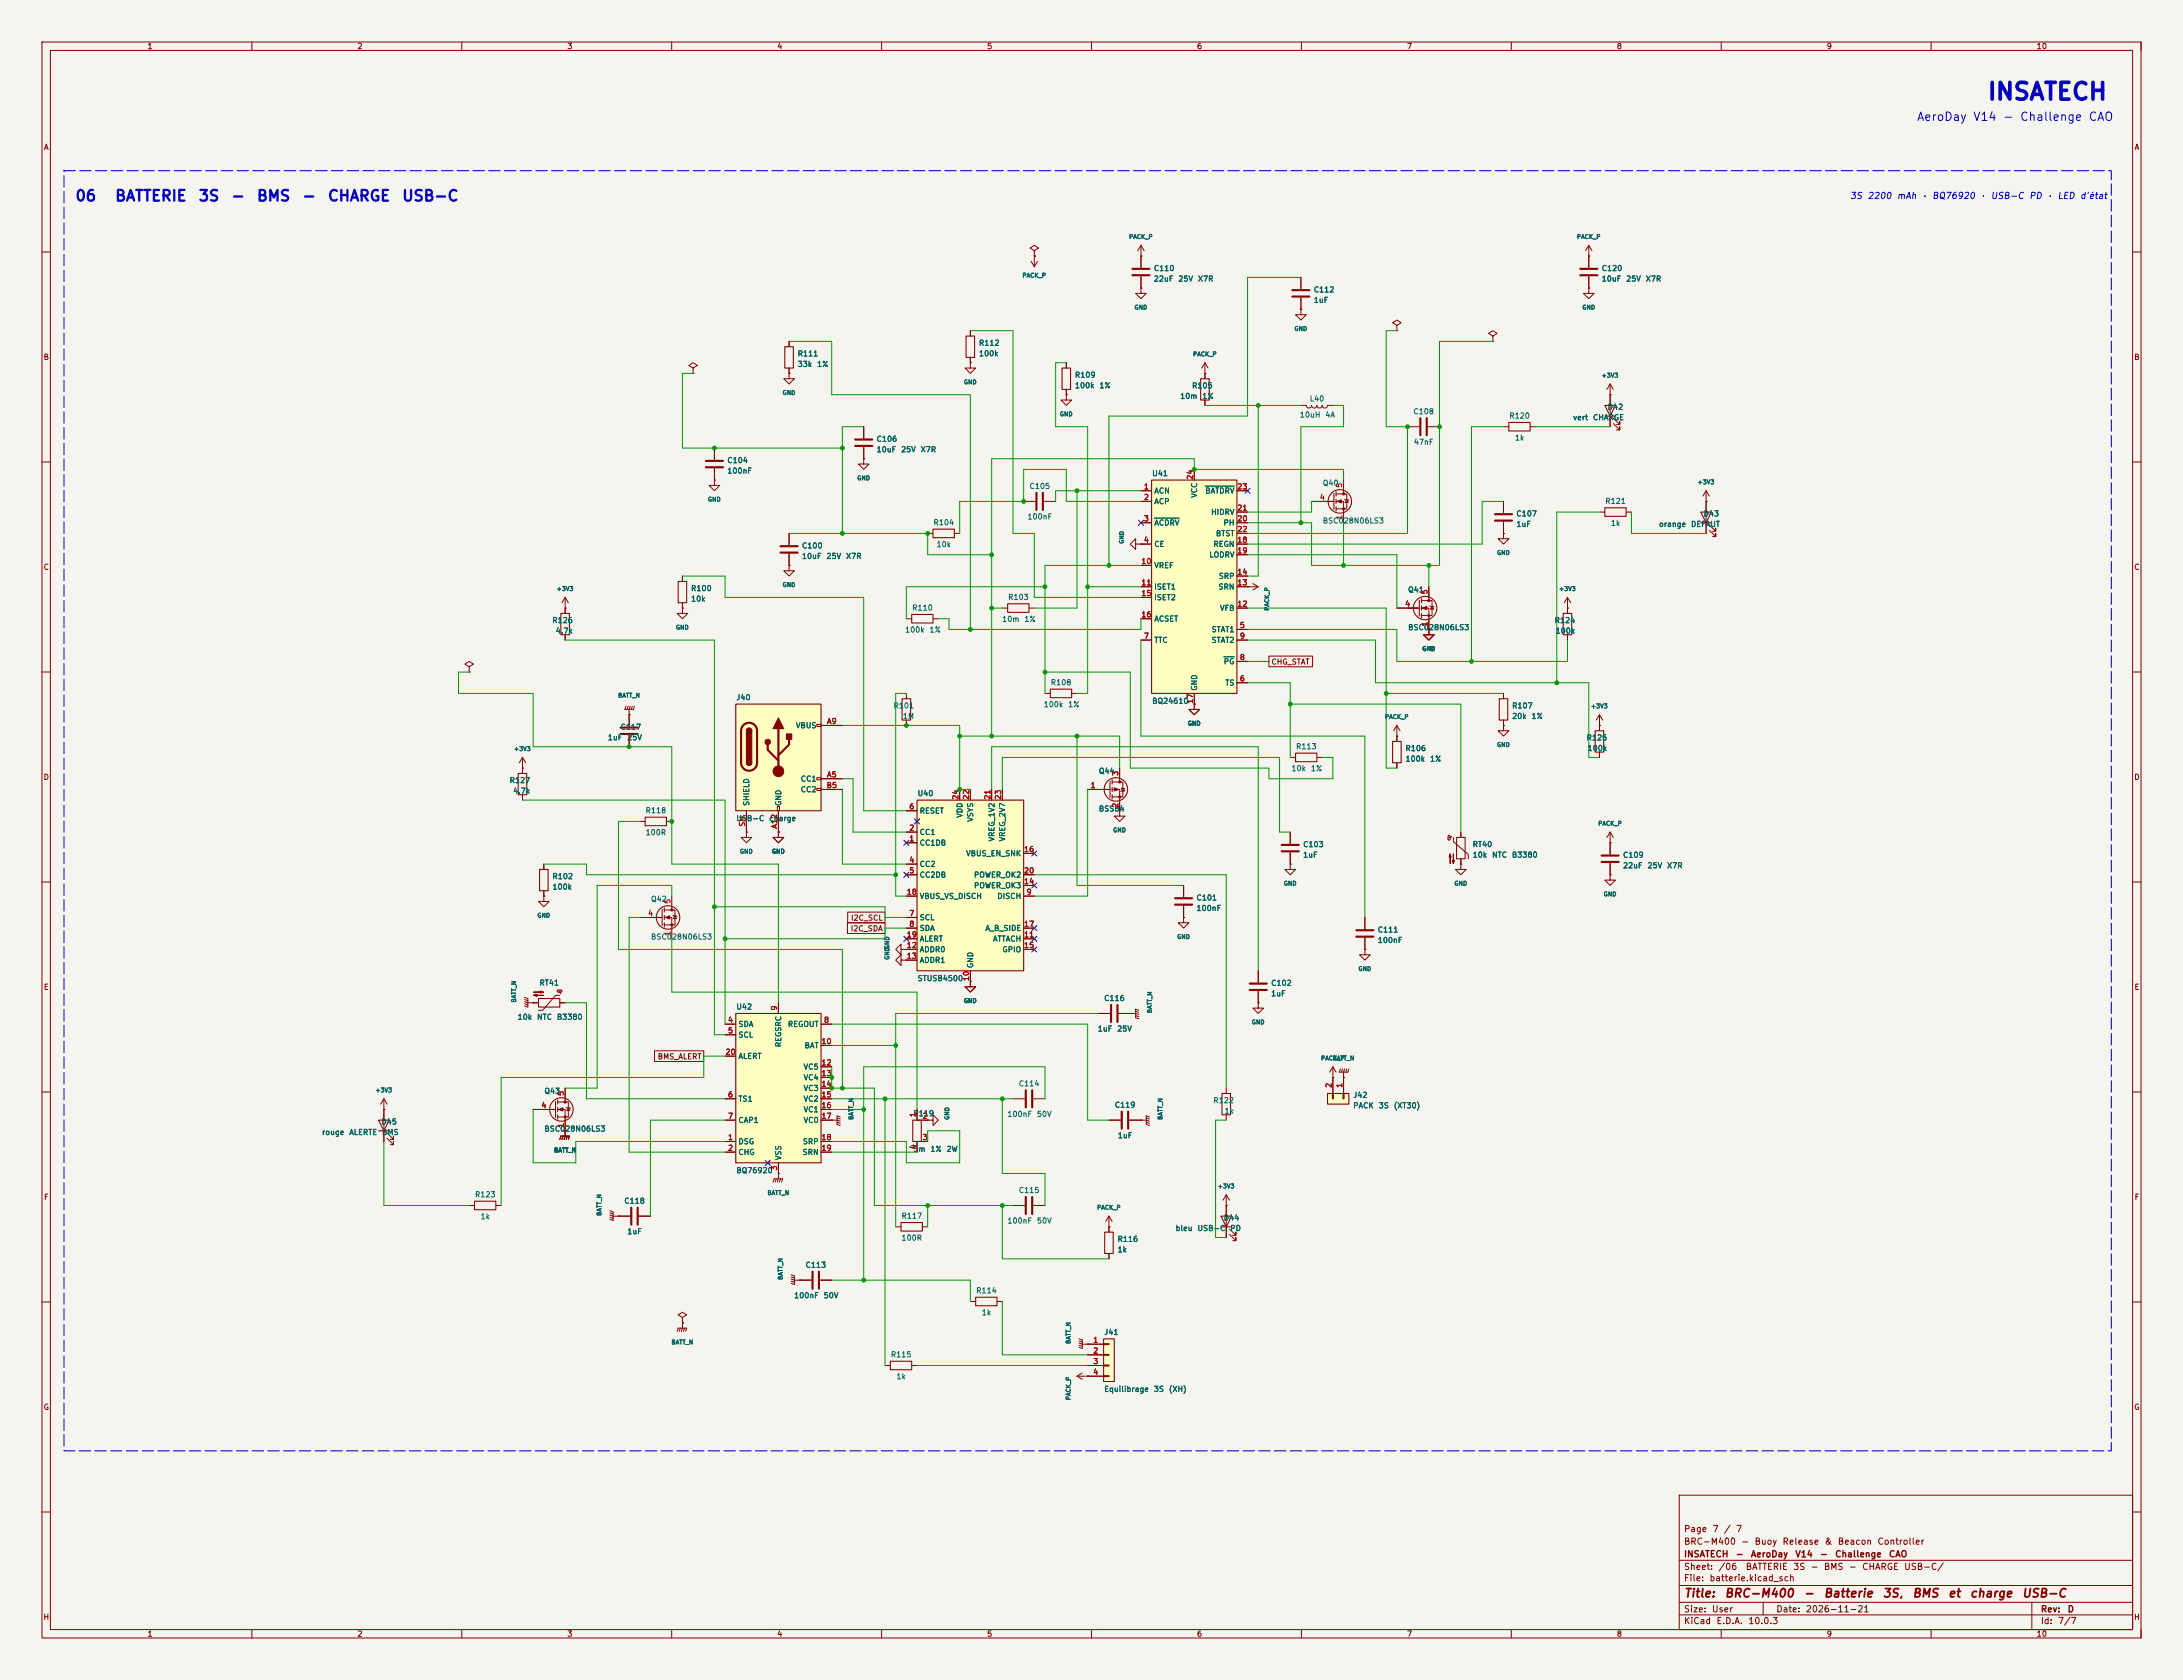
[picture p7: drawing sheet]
<svg xmlns="http://www.w3.org/2000/svg" width="520mm" height="400mm" viewBox="0 0 520 400" stroke-linecap="round" stroke-linejoin="round" font-family="sans-serif">
<defs><g id="words">
<text font-size="4" fill="#0000c2" x="473.2" y="24.8">INSATECH</text>
<g font-size="2.5" fill="#0000c2">
<text x="17.8" y="48.5">06</text>
<text x="27.2" y="48.5">BATTERIE</text>
<text x="47.1" y="48.5">3S</text>
<text x="54.9" y="48.5">-</text>
<text x="61" y="48.5">BMS</text>
<text x="71.8" y="48.5">-</text>
<text x="77.9" y="48.5">CHARGE</text>
<text x="95.6" y="48.5">USB-C</text>
</g>
<text font-size="2" fill="#0000c2" x="456.5" y="29.3">AeroDay V14 - Challenge CAO</text>
<g font-size="2" fill="#840000">
<text x="401" y="380.8">Title:</text>
<text x="410.7" y="380.8">BRC-M400</text>
<text x="429.5" y="380.8">-</text>
<text x="434.3" y="380.8">Batterie</text>
<text x="448.3" y="380.8">3S,</text>
<text x="455.4" y="380.8">BMS</text>
<text x="463.9" y="380.8">et</text>
<text x="469.1" y="380.8">charge</text>
<text x="481.5" y="380.8">USB-C</text>
</g>
<g font-size="1.5" fill="#0000c2">
<text x="440.6" y="47.7">3S</text>
<text x="444.7" y="47.7">2200</text>
<text x="451.7" y="47.7">mAh</text>
<text x="457.7" y="47.7">·</text>
<text x="460.1" y="47.7">BQ76920</text>
<text x="471.6" y="47.7">·</text>
<text x="474.1" y="47.7">USB-C</text>
<text x="483.2" y="47.7">PD</text>
<text x="487.5" y="47.7">·</text>
<text x="490" y="47.7">LED</text>
<text x="495.3" y="47.7">d'état</text>
</g>
<g font-size="1.5" fill="#840000">
<text x="401" y="365.1">Page</text>
<text x="407.8" y="365.1">7</text>
<text x="410.5" y="365.1">/</text>
<text x="413.4" y="365.1">7</text>
<text x="401" y="371.1">INSATECH</text>
<text x="401" y="368.1">BRC-M400</text>
<text x="413.3" y="371.1">-</text>
<text x="414.7" y="368.1">-</text>
<text x="416.9" y="371.1">AeroDay</text>
<text x="417.8" y="368.1">Buoy</text>
<text x="424.5" y="368.1">Release</text>
<text x="427.5" y="371.1">V14</text>
<text x="433.4" y="371.1">-</text>
<text x="434.5" y="368.1">&amp;</text>
<text x="437" y="371.1">Challenge</text>
<text x="437.6" y="368.1">Beacon</text>
<text x="447.1" y="368.1">Controller</text>
<text x="449.8" y="371.1">CAO</text>
<text x="401" y="376.8">File:</text>
<text x="401" y="374.1">Sheet:</text>
<text x="407.1" y="376.8">batterie.kicad_sch</text>
<text x="409.2" y="374.1">/06</text>
<text x="415.7" y="374.1">BATTERIE</text>
<text x="427" y="374.1">3S</text>
<text x="431.2" y="374.1">-</text>
<text x="434.3" y="374.1">BMS</text>
<text x="440.3" y="374.1">-</text>
<text x="443.4" y="374.1">CHARGE</text>
<text x="453.4" y="374.1">USB-C/</text>
<text x="401" y="387">KiCad</text>
<text x="401" y="384.2">Size:</text>
<text x="407.7" y="384.2">User</text>
<text x="408.7" y="387">E.D.A.</text>
<text x="416.3" y="387">10.0.3</text>
<text x="423" y="384.2">Date:</text>
<text x="430" y="384.2">2026-11-21</text>
<text x="486" y="384.2">Rev:</text>
<text x="486" y="387">Id:</text>
<text x="490.1" y="387">7/7</text>
<text x="492.4" y="384.2">D</text>
</g>
<g font-size="1.3" fill="#840000">
<text x="35" y="12">1</text>
<text x="85" y="12">2</text>
<text x="135" y="12">3</text>
<text x="185" y="12">4</text>
<text x="235" y="12">5</text>
<text x="285" y="12">6</text>
<text x="335" y="12">7</text>
<text x="385" y="12">8</text>
<text x="435" y="12">9</text>
<text x="485" y="12">10</text>
<text x="10.3" y="36">A</text>
<text x="508.3" y="36">A</text>
<text x="10.3" y="86">B</text>
<text x="508.3" y="86">B</text>
<text x="10.3" y="136">C</text>
<text x="508.3" y="136">C</text>
<text x="302.7" y="158.5">CHG_STAT</text>
<text x="10.3" y="186">D</text>
<text x="508.3" y="186">D</text>
<text x="202.6" y="219.5">I2C_SCL</text>
<text x="202.5" y="222">I2C_SDA</text>
<text x="10.3" y="236">E</text>
<text x="508.3" y="236">E</text>
<text x="156.6" y="252.5">BMS_ALERT</text>
<text x="10.3" y="286">F</text>
<text x="508.3" y="286">F</text>
<text x="10.3" y="336">G</text>
<text x="508.3" y="336">G</text>
<text x="10.2" y="386">H</text>
<text x="35" y="390">1</text>
<text x="85" y="390">2</text>
<text x="135" y="390">3</text>
<text x="185" y="390">4</text>
<text x="235" y="390">5</text>
<text x="285" y="390">6</text>
<text x="335" y="390">7</text>
<text x="385" y="390">8</text>
<text x="435" y="390">9</text>
<text x="485" y="390">10</text>
<text x="508.2" y="386">H</text>
</g>
<g font-size="1.3" fill="#006464">
<text x="274.7" y="64.8">C110</text>
<text x="381.4" y="64.8">C120</text>
<text x="274.7" y="67.3">22uF</text>
<text x="280.5" y="67.3">25V</text>
<text x="285.2" y="67.3">X7R</text>
<text x="312.8" y="69.9">C112</text>
<text x="381.4" y="67.3">10uF</text>
<text x="387.2" y="67.3">25V</text>
<text x="391.9" y="67.3">X7R</text>
<text x="312.8" y="72.4">1uF</text>
<text x="233.1" y="82.6">R112</text>
<text x="189.9" y="85.2">R111</text>
<text x="189.9" y="87.7">33k</text>
<text x="194.5" y="87.7">1%</text>
<text x="233.1" y="85.1">100k</text>
<text x="255.9" y="90.2">R109</text>
<text x="255.9" y="92.7">100k</text>
<text x="261.8" y="92.7">1%</text>
<text x="281" y="95.3">10m</text>
<text x="283.8" y="92.8">R105</text>
<text x="286.3" y="95.3">1%</text>
<text x="311.9" y="95.9">L40</text>
<text x="309.5" y="99.7">10uH</text>
<text x="315.6" y="99.7">4A</text>
<text x="336.5" y="98.9">C108</text>
<text x="359.4" y="100">R120</text>
<text x="374.6" y="100.4">vert</text>
<text x="379.3" y="100.4">CHARGE</text>
<text x="382.8" y="97.9">D42</text>
<text x="208.7" y="105.5">C106</text>
<text x="208.7" y="108">10uF</text>
<text x="214.5" y="108">25V</text>
<text x="219.2" y="108">X7R</text>
<text x="336.7" y="106.2">47nF</text>
<text x="360.7" y="105.2">1k</text>
<text x="173.1" y="110.6">C104</text>
<text x="173.1" y="113.1">100nF</text>
<text x="274.3" y="113.7">U41</text>
<text x="245.1" y="116.7">C105</text>
<text x="274.8" y="117.8">ACN</text>
<text x="285.5" y="118.6" transform="rotate(-90 285.5 118.6)">VCC</text>
<text x="287" y="117.8">BATDRV</text>
<text x="315" y="116">Q40</text>
<text x="222.2" y="125.4">R104</text>
<text x="244.6" y="124">100nF</text>
<text x="274.8" y="120.4">ACP</text>
<text x="274.8" y="125.4">ACDRV</text>
<text x="288.4" y="122.9">HIDRV</text>
<text x="291.3" y="125.4">PH</text>
<text x="315" y="124.9">BSC028N06LS3</text>
<text x="361.1" y="123.3">C107</text>
<text x="361.1" y="125.8">1uF</text>
<text x="382.3" y="120.3">R121</text>
<text x="383.6" y="125.5">1k</text>
<text x="395" y="125.8">orange</text>
<text x="402.7" y="125.8">DEFAUT</text>
<text x="405.7" y="123.3">D43</text>
<text x="190.9" y="130.9">C100</text>
<text x="223" y="130.6">10k</text>
<text x="274.8" y="130.5">CE</text>
<text x="288.9" y="130.5">REGN</text>
<text x="289.5" y="128">BTST</text>
<text x="190.9" y="133.4">10uF</text>
<text x="196.7" y="133.4">25V</text>
<text x="201.4" y="133.4">X7R</text>
<text x="274.8" y="135.6">VREF</text>
<text x="287.9" y="133.1">LODRV</text>
<text x="164.5" y="141">R100</text>
<text x="164.5" y="143.5">10k</text>
<text x="240" y="143.1">R103</text>
<text x="274.8" y="140.7">ISET1</text>
<text x="274.8" y="143.2">ISET2</text>
<text x="290.1" y="140.7">SRN</text>
<text x="290.2" y="138.1">SRP</text>
<text x="335.3" y="141.4">Q41</text>
<text x="131.4" y="148.7">R126</text>
<text x="217.2" y="145.7">R110</text>
<text x="238.6" y="148.4">10m</text>
<text x="243.9" y="148.4">1%</text>
<text x="274.8" y="148.3">ACSET</text>
<text x="290.5" y="145.8">VFB</text>
<text x="370.2" y="148.7">R124</text>
<text x="132.3" y="151.2">4.7k</text>
<text x="215.5" y="150.9">100k</text>
<text x="221.3" y="150.9">1%</text>
<text x="274.8" y="153.4">TTC</text>
<text x="288.5" y="150.8">STAT1</text>
<text x="288.5" y="153.4">STAT2</text>
<text x="335.3" y="150.3">BSC028N06LS3</text>
<text x="370.4" y="151.2">100k</text>
<text x="291.4" y="158.5">PG</text>
<text x="175.3" y="167">J40</text>
<text x="250.2" y="163.5">R108</text>
<text x="274.3" y="167.9">BQ24610</text>
<text x="285.5" y="164.6" transform="rotate(-90 285.5 164.6)">GND</text>
<text x="291.8" y="163.5">TS</text>
<text x="189.5" y="173.7">VBUS</text>
<text x="212.7" y="169">R101</text>
<text x="214.9" y="171.5">1M</text>
<text x="248.5" y="168.7">100k</text>
<text x="254.3" y="168.7">1%</text>
<text x="360.1" y="169">R107</text>
<text x="360.1" y="171.5">20k</text>
<text x="364.7" y="171.5">1%</text>
<text x="144.7" y="176.6">1uF</text>
<text x="147.7" y="174.1">C117</text>
<text x="149.3" y="176.6">25V</text>
<text x="308.6" y="178.7">R113</text>
<text x="334.7" y="179.1">R106</text>
<text x="377.8" y="176.6">R125</text>
<text x="378" y="179.1">100k</text>
<text x="261.6" y="184.5">Q44</text>
<text x="307.5" y="183.9">10k</text>
<text x="312.1" y="183.9">1%</text>
<text x="334.7" y="181.6">100k</text>
<text x="340.5" y="181.6">1%</text>
<text x="121.3" y="186.8">R127</text>
<text x="122.1" y="189.3">4.7k</text>
<text x="190.6" y="186.4">CC1</text>
<text x="190.6" y="188.9">CC2</text>
<text x="218.4" y="189.9">U40</text>
<text x="153.7" y="193.9">R118</text>
<text x="175.3" y="195.8">USB-C</text>
<text x="178.8" y="192" transform="rotate(-90 178.8 192)">SHIELD</text>
<text x="183.1" y="195.8">charge</text>
<text x="186.4" y="192" transform="rotate(-90 186.4 192)">GND</text>
<text x="218.9" y="194">RESET</text>
<text x="229.6" y="194.8" transform="rotate(-90 229.6 194.8)">VDD</text>
<text x="232.1" y="195.8" transform="rotate(-90 232.1 195.8)">VSYS</text>
<text x="261.6" y="193.5">BSS84</text>
<text x="153.7" y="199.2">100R</text>
<text x="218.9" y="201.6">CC1DB</text>
<text x="218.9" y="199.1">CC1</text>
<text x="237.2" y="200.5" transform="rotate(-90 237.2 200.5)">VREG_1V2</text>
<text x="239.7" y="200.5" transform="rotate(-90 239.7 200.5)">VREG_2V7</text>
<text x="310.3" y="202">C103</text>
<text x="350.7" y="202">RT40</text>
<text x="131.5" y="209.6">R102</text>
<text x="218.9" y="206.7">CC2</text>
<text x="218.9" y="209.3">CC2DB</text>
<text x="230" y="204.2">VBUS_EN_SNK</text>
<text x="231.9" y="209.3">POWER_OK2</text>
<text x="310.3" y="204.5">1uF</text>
<text x="350.7" y="204.5">10k</text>
<text x="355.3" y="204.5">NTC</text>
<text x="360" y="204.5">B3380</text>
<text x="386.5" y="204.5">C109</text>
<text x="386.5" y="207">22uF</text>
<text x="392.3" y="207">25V</text>
<text x="397" y="207">X7R</text>
<text x="131.5" y="212.1">100k</text>
<text x="154.9" y="215">Q42</text>
<text x="218.9" y="214.3">VBUS_VS_DISCH</text>
<text x="231.9" y="211.8">POWER_OK3</text>
<text x="237.4" y="214.3">DISCH</text>
<text x="284.9" y="214.7">C101</text>
<text x="218.9" y="219.4">SCL</text>
<text x="218.9" y="222">SDA</text>
<text x="234.6" y="222">A_B_SIDE</text>
<text x="284.9" y="217.2">100nF</text>
<text x="154.9" y="224">BSC028N06LS3</text>
<text x="218.9" y="227">ADDR0</text>
<text x="218.9" y="224.5">ALERT</text>
<text x="236.4" y="224.5">ATTACH</text>
<text x="238.7" y="227">GPIO</text>
<text x="328.1" y="222.3">C111</text>
<text x="328.1" y="224.8">100nF</text>
<text x="218.4" y="233.9">STUSB4500</text>
<text x="218.9" y="229.6">ADDR1</text>
<text x="232.1" y="230.6" transform="rotate(-90 232.1 230.6)">GND</text>
<text x="128.4" y="235">RT41</text>
<text x="262.9" y="238.6">C116</text>
<text x="302.7" y="235">C102</text>
<text x="302.7" y="237.5">1uF</text>
<text x="123.2" y="243.1">10k</text>
<text x="127.8" y="243.1">NTC</text>
<text x="132.5" y="243.1">B3380</text>
<text x="175.3" y="240.7">U42</text>
<text x="175.8" y="244.8">SDA</text>
<text x="187.6" y="244.8">REGOUT</text>
<text x="261.4" y="245.9">1uF</text>
<text x="266" y="245.9">25V</text>
<text x="175.8" y="247.4">SCL</text>
<text x="186.4" y="249.5" transform="rotate(-90 186.4 249.5)">REGSRC</text>
<text x="191.5" y="249.9">BAT</text>
<text x="175.8" y="252.4">ALERT</text>
<text x="191.3" y="255">VC5</text>
<text x="191.3" y="257.5">VC4</text>
<text x="129.5" y="260.7">Q43</text>
<text x="175.8" y="262.6">TS1</text>
<text x="191.3" y="260.1">VC3</text>
<text x="191.3" y="262.6">VC2</text>
<text x="242.6" y="259">C114</text>
<text x="288.9" y="263">R122</text>
<text x="322.2" y="261.7">J42</text>
<text x="90.7" y="268">D45</text>
<text x="129.5" y="269.7">BSC028N06LS3</text>
<text x="175.8" y="267.7">CAP1</text>
<text x="191.3" y="265.1">VC1</text>
<text x="191.3" y="267.7">VC0</text>
<text x="217.4" y="266.1">R119</text>
<text x="239.8" y="266.2">100nF</text>
<text x="246.9" y="266.2">50V</text>
<text x="265.4" y="264">C119</text>
<text x="291.6" y="265.5">1k</text>
<text x="322.2" y="264.2">PACK</text>
<text x="328.3" y="264.2">3S</text>
<text x="331.9" y="264.2">(XT30)</text>
<text x="76.6" y="270.5">rouge</text>
<text x="83.1" y="270.5">ALERTE</text>
<text x="90.9" y="270.5">BMS</text>
<text x="175.8" y="272.8">DSG</text>
<text x="175.8" y="275.3">CHG</text>
<text x="191.1" y="275.3">SRN</text>
<text x="191.1" y="272.8">SRP</text>
<text x="217.4" y="274.6">5m</text>
<text x="221.5" y="274.6">1%</text>
<text x="225.3" y="274.6">2W</text>
<text x="266.1" y="271.3">1uF</text>
<text x="175.3" y="279.6">BQ76920</text>
<text x="186.4" y="276.4" transform="rotate(-90 186.4 276.4)">VSS</text>
<text x="113" y="285.4">R123</text>
<text x="148.6" y="286.9">C118</text>
<text x="242.6" y="284.4">C115</text>
<text x="114.3" y="290.6">1k</text>
<text x="214.6" y="290.5">R117</text>
<text x="239.8" y="291.6">100nF</text>
<text x="246.9" y="291.6">50V</text>
<text x="279.9" y="293.4">bleu</text>
<text x="285.1" y="293.4">USB-C</text>
<text x="291.4" y="290.9">D44</text>
<text x="292.9" y="293.4">PD</text>
<text x="149.3" y="294.2">1uF</text>
<text x="214.6" y="295.7">100R</text>
<text x="266.1" y="296">R116</text>
<text x="266.1" y="298.5">1k</text>
<text x="191.8" y="302.1">C113</text>
<text x="189" y="309.4">100nF</text>
<text x="196.1" y="309.4">50V</text>
<text x="232.4" y="308.2">R114</text>
<text x="233.7" y="313.5">1k</text>
<text x="212.1" y="323.5">R115</text>
<text x="262.9" y="318.1">J41</text>
<text x="213.4" y="328.7">1k</text>
<text x="262.9" y="331.7">Equilibrage</text>
<text x="274.7" y="331.7">3S</text>
<text x="278.3" y="331.7">(XH)</text>
</g>
<g font-size="1.3" fill="#a90000">
<text x="272.3" y="116.8">1</text>
<text x="272.3" y="119.4">2</text>
<text x="284.5" y="114.3" transform="rotate(-90 284.5 114.3)">24</text>
<text x="294.6" y="116.8">23</text>
<text x="314.3" y="119.4">4</text>
<text x="320" y="116.3" transform="rotate(-90 320 116.3)">5</text>
<text x="272.3" y="124.4">3</text>
<text x="294.6" y="124.4">20</text>
<text x="294.6" y="121.9">21</text>
<text x="320" y="123.9" transform="rotate(-90 320 123.9)">1</text>
<text x="272.3" y="129.5">4</text>
<text x="294.6" y="129.5">18</text>
<text x="294.6" y="127">22</text>
<text x="271.7" y="134.6">10</text>
<text x="294.6" y="137.1">14</text>
<text x="294.6" y="132.1">19</text>
<text x="271.7" y="139.7">11</text>
<text x="271.7" y="142.2">15</text>
<text x="294.6" y="139.7">13</text>
<text x="340.3" y="141.7" transform="rotate(-90 340.3 141.7)">5</text>
<text x="271.7" y="147.3">16</text>
<text x="294.6" y="144.8">12</text>
<text x="295.2" y="149.8">5</text>
<text x="334.6" y="144.8">4</text>
<text x="340.3" y="149.3" transform="rotate(-90 340.3 149.3)">1</text>
<text x="272.3" y="152.4">7</text>
<text x="295.2" y="152.4">9</text>
<text x="295.2" y="157.5">8</text>
<text x="284.5" y="167.7" transform="rotate(-90 284.5 167.7)">17</text>
<text x="295.2" y="162.5">6</text>
<text x="196.9" y="172.7">A9</text>
<text x="196.9" y="185.4">A5</text>
<text x="266.7" y="184.9" transform="rotate(-90 266.7 184.9)">3</text>
<text x="196.8" y="187.9">B5</text>
<text x="228.6" y="190.5" transform="rotate(-90 228.6 190.5)">24</text>
<text x="231.1" y="190.5" transform="rotate(-90 231.1 190.5)">22</text>
<text x="236.2" y="190.5" transform="rotate(-90 236.2 190.5)">21</text>
<text x="238.7" y="190.5" transform="rotate(-90 238.7 190.5)">23</text>
<text x="259.6" y="187.9">1</text>
<text x="177.8" y="197" transform="rotate(-90 177.8 197)">SH</text>
<text x="185.4" y="197.4" transform="rotate(-90 185.4 197.4)">A12</text>
<text x="216.5" y="193">6</text>
<text x="266.7" y="192.5" transform="rotate(-90 266.7 192.5)">2</text>
<text x="216.5" y="200.6">1</text>
<text x="216.5" y="198.1">2</text>
<text x="243.8" y="203.2">16</text>
<text x="216.5" y="205.7">4</text>
<text x="216.5" y="208.3">5</text>
<text x="243.8" y="208.3">20</text>
<text x="160" y="215.3" transform="rotate(-90 160 215.3)">5</text>
<text x="215.9" y="213.3">18</text>
<text x="243.8" y="210.8">14</text>
<text x="244.4" y="213.3">9</text>
<text x="154.2" y="218.4">4</text>
<text x="216.5" y="218.4">7</text>
<text x="216.5" y="221">8</text>
<text x="243.8" y="221">17</text>
<text x="160" y="223" transform="rotate(-90 160 223)">1</text>
<text x="215.9" y="226">12</text>
<text x="215.9" y="223.5">19</text>
<text x="243.8" y="223.5">11</text>
<text x="243.8" y="226">15</text>
<text x="215.9" y="228.6">13</text>
<text x="231.1" y="233.7" transform="rotate(-90 231.1 233.7)">10</text>
<text x="173.3" y="243.8">4</text>
<text x="185.4" y="240.7" transform="rotate(-90 185.4 240.7)">9</text>
<text x="196.1" y="243.8">8</text>
<text x="172.7" y="251.4">20</text>
<text x="173.3" y="246.4">5</text>
<text x="195.5" y="248.9">10</text>
<text x="195.5" y="254">12</text>
<text x="195.5" y="256.5">13</text>
<text x="134.6" y="261.1" transform="rotate(-90 134.6 261.1)">5</text>
<text x="173.3" y="261.6">6</text>
<text x="195.5" y="259.1">14</text>
<text x="195.5" y="261.6">15</text>
<text x="317.5" y="259.2" transform="rotate(-90 317.5 259.2)">2</text>
<text x="320" y="259.2" transform="rotate(-90 320 259.2)">1</text>
<text x="128.8" y="264.1">4</text>
<text x="134.6" y="268.7" transform="rotate(-90 134.6 268.7)">1</text>
<text x="173.3" y="266.7">7</text>
<text x="195.5" y="264.1">16</text>
<text x="195.5" y="266.7">17</text>
<text x="218.4" y="266.1" transform="rotate(-90 218.4 266.1)">1</text>
<text x="219.6" y="266.7">2</text>
<text x="173.3" y="271.8">1</text>
<text x="173.3" y="274.3">2</text>
<text x="195.5" y="271.8">18</text>
<text x="195.5" y="274.3">19</text>
<text x="218.4" y="273.8" transform="rotate(-90 218.4 273.8)">4</text>
<text x="219.6" y="271.8">3</text>
<text x="185.4" y="278.8" transform="rotate(-90 185.4 278.8)">3</text>
<text x="260.3" y="320">1</text>
<text x="260.3" y="322.6">2</text>
<text x="260.3" y="325.1">3</text>
<text x="260.3" y="327.6">4</text>
</g>
<g font-size="1" fill="#006464">
<text x="268.8" y="57.1">PACK_P</text>
<text x="375.5" y="57.1">PACK_P</text>
<text x="243.4" y="66.3">PACK_P</text>
<text x="270.1" y="73.9">GND</text>
<text x="376.8" y="73.9">GND</text>
<text x="308.2" y="79">GND</text>
<text x="284.1" y="85.1">PACK_P</text>
<text x="186.3" y="94.3">GND</text>
<text x="229.5" y="91.7">GND</text>
<text x="381.4" y="90.1">+3V3</text>
<text x="252.3" y="99.3">GND</text>
<text x="168.5" y="119.7">GND</text>
<text x="204.1" y="114.6">GND</text>
<text x="404.3" y="115.5">+3V3</text>
<text x="267.9" y="129.6" transform="rotate(-90 267.9 129.6)">GND</text>
<text x="356.5" y="132.4">GND</text>
<text x="132.5" y="140.9">+3V3</text>
<text x="186.3" y="140">GND</text>
<text x="371.3" y="140.9">+3V3</text>
<text x="302.5" y="145.5" transform="rotate(-90 302.5 145.5)">PACK_P</text>
<text x="160.9" y="150.1">GND</text>
<text x="338.7" y="155.2">GND</text>
<text x="147.1" y="166.3">BATT_N</text>
<text x="282.8" y="173">GND</text>
<text x="329.8" y="171.4">PACK_P</text>
<text x="378.9" y="168.9">+3V3</text>
<text x="122.3" y="179">+3V3</text>
<text x="356.5" y="178.1">GND</text>
<text x="380.6" y="196.8">PACK_P</text>
<text x="176.1" y="203.5">GND</text>
<text x="183.8" y="203.5">GND</text>
<text x="265" y="198.4">GND</text>
<text x="305.7" y="211.1">GND</text>
<text x="346.3" y="211.1">GND</text>
<text x="381.9" y="213.6">GND</text>
<text x="127.9" y="218.7">GND</text>
<text x="212.1" y="226.1" transform="rotate(-90 212.1 226.1)">GND</text>
<text x="280.3" y="223.8">GND</text>
<text x="212.1" y="228.6" transform="rotate(-90 212.1 228.6)">GND</text>
<text x="323.5" y="231.4">GND</text>
<text x="123.2" y="238.8" transform="rotate(-90 123.2 238.8)">BATT_N</text>
<text x="229.5" y="239">GND</text>
<text x="274.6" y="241.3" transform="rotate(-90 274.6 241.3)">BATT_N</text>
<text x="298.1" y="244.1">GND</text>
<text x="314.6" y="252.7">PACK_P</text>
<text x="317.3" y="252.7">BATT_N</text>
<text x="89.3" y="260.3">+3V3</text>
<text x="203.5" y="266.7" transform="rotate(-90 203.5 266.7)">BATT_N</text>
<text x="226.3" y="266.7" transform="rotate(-90 226.3 266.7)">GND</text>
<text x="277.1" y="266.7" transform="rotate(-90 277.1 266.7)">BATT_N</text>
<text x="131.9" y="274.6">BATT_N</text>
<text x="182.7" y="284.8">BATT_N</text>
<text x="290" y="283.2">+3V3</text>
<text x="143.5" y="289.6" transform="rotate(-90 143.5 289.6)">BATT_N</text>
<text x="261.2" y="288.3">PACK_P</text>
<text x="186.7" y="304.8" transform="rotate(-90 186.7 304.8)">BATT_N</text>
<text x="159.8" y="320.3">BATT_N</text>
<text x="255.2" y="320.1" transform="rotate(-90 255.2 320.1)">BATT_N</text>
<text x="255.2" y="333.5" transform="rotate(-90 255.2 333.5)">PACK_P</text>
</g>
</g></defs>
<path d="M0 0h520v400h-520z" fill="#f5f4ef" stroke="#f5f4ef" stroke-width=".24"/>
<g fill="none" stroke="#840000" stroke-width=".24">
<path d="M10 10h500v380h-500zM12 12h496v376h-496zM60 10v2M110 10v2M160 10v2M210 10v2M260 10v2M310 10v2M360 10v2M410 10v2M460 10v2M510 10v2"/>
<path d="M10 60h2M508 60h2M309.9 96.5h1.2l.2 .5 .5 .2 .4-.2 .2-.5 .2 .5 .5 .2 .4-.2 .2-.5 .2 .5 .4 .2 .5-.2 .2-.5 .1 .5 .5 .2 .4-.2 .2-.5h1.3M10 110h2M312.4 119.4h5.4M318.3 117.6h2.5v3.6h-2.5M318.3 119.4h1.7v5.1M320 114.3v3.3M320.3 118.9l1 .2M320.8 119l.4 .6h-.8zM508 110h2M297.2 139.7h.1"/>
<path d="M297.2 139.7h2.5M298.4 138.9l1.3 .8M299.7 139.7l-1.3 .8M10 160h2M248.9 165.1h1.3M255.3 165.1h1.2M284.5 167.6v1.3h1.2l-1.2 1.3-1.3-1.3h1.3M284.5 167.6h.1M358.1 165.1v1.3M358.1 171.5v1.2M508 160h2M259.1 188h5.3"/>
<path d="M264.9 186.2h2.6v3.5h-2.6M264.9 188h1.8v5M266.7 182.9v3.3M267.1 187.7h.7l-.3 .6zM268 188.2l-1 .3M383.5 198.1l-.7 1.3M383.5 198.1l.8 1.3M383.5 198.1v2.6M10 210h2M348 205.7v1.3h1.2l-1.2 1.3-1.3-1.3h1.3M348 205.7h.1M383.5 200.7h.1"/>
<path d="M508 210h2M10 260h2M508 260h2M10 310h2M508 310h2M400 356h108v32h-108zM10 360h2M400 377.5h108M400 371.5h108M508 360h2M60 388v2M110 388v2"/>
<path d="M160 388v2M210 388v2M260 388v2M310 388v2M360 388v2M400 384.5h108M400 381.5h108M410 388v2M420 381.5v3M460 388v2M484 381.5v6.5M510 388v2"/>
</g>
<g fill="none" stroke="#840000" stroke-width=".25">
<path d="M317.8 117.5v3.8M318.3 117.1v1M318.3 118.9v1M318.3 120.7v1M250.2 164.1h5.1v2h-5.1zM357.1 166.4h2.1v5.1h-2.1zM264.4 186.1v3.8M264.9 185.7v1M264.9 187.5v1M264.9 189.2v1"/>
<circle cx="319.2" cy="119.4" r="2.79"/>
<circle cx="265.8" cy="188" r="2.79"/>
</g>
<g fill="#840000" stroke="#840000" stroke-width=".24">
<path d="M265.4 187.6l1 .4-1 .3z"/>
<path d="M318.5 119.4l1-.4v.8z"/>
<circle cx="266.7" cy="186.2" r=".25"/>
<circle cx="266.7" cy="189.7" r=".25"/>
<circle cx="320" cy="117.6" r=".25"/>
<circle cx="320" cy="121.2" r=".25"/>
</g>
<path d="M175.3 167.6h20.3v25.4h-20.3z" fill="#ffffc2"/>
<g fill="none" stroke="#840000" stroke-width=".24">
<path d="M231.1 86.4v1.2h1.3l-1.3 1.3-1.2-1.3h1.2M231.1 86.4h.1M254 94v1.3h1.3l-1.3 1.2-1.3-1.2h1.3M254 94h.1M254 86.4v1.2M254 92.7v1.3M287 88.9v1.3M287 95.3v1.2M194.6 172.5h1v.5h-1zM195.6 172.7h5.1M177.8 193v5.1M185.2 192h.5v1h-.5z"/>
<path d="M185.4 193v5.1M194.6 185.2h1v.5h-1zM194.6 187.7h1v.5h-1zM195.6 185.4h5.1M195.6 188h5.1M152.4 218.4h5.3M158.2 216.7h2.6v3.5h-2.6M158.2 218.4h1.8v5.1M160 213.4v3.3M160.3 217.9l1 .3M160.8 218.1l.4 .6h-.8zM125 237.5l.7 .2v2.1l-.7-.3"/>
<path d="M125 238l.7 .3M125 238.5l.7 .3h1.3M125 239l.7 .3M127 238.8h.1M214.6 228.6v-1.3l-1.2 1.3 1.2 1.3v-1.3h1.3M214.6 226.1v-1.3l-1.2 1.3 1.2 1.2v-1.2h1.3M215.9 228.6h.1M215.9 226.1h.1M221 266.7h1.2v-1.3l1.3 1.3-1.3 1.3v-1.3M221 266.7h.1M161.3 317l.2-.8h2.1l-.3 .8M162.1 316.2l-.3 .8"/>
<path d="M162.6 315v1.2l-.3 .8M162.6 315h.1M163.1 316.2l-.3 .8M190.5 304.8h2.8M195.3 304.8h2.8"/>
</g>
<g fill="none" stroke="#840000" stroke-width=".25">
<path d="M253 87.6h2v5.1h-2zM286 90.2h2v5.1h-2zM175.3 167.6h20.3v25.4h-20.3zM177.8 174l.2-.5 .4-.1 .5 .1 .2 .5M177.8 181.6l.2 .5 .4 .1 .5-.1 .2-.5M157.7 216.5v3.8M158.2 216.2v1M158.2 217.9v1M158.2 219.7v1"/>
<circle cx="159.1" cy="218.4" r="2.79"/>
</g>
<path d="M177.1 172.7a1.9 1.9 0 0 1 2.1-.5 1.9 1.9 0 0 1 1.1 1.8v7.6a1.91 1.91 0 0 1-1.9 1.9 1.91 1.91 0 0 1-1.9-1.9v-7.8zM182.9 177.3v1.3l2.5 2.5M185.4 173.5v10.1M188 176v1.3l-2.6 2.5M193.5 302.8v4M195.1 302.8v4" fill="none" stroke="#840000" stroke-width=".51"/>
<g fill="#840000" stroke="#840000" stroke-width=".25">
<path d="M177.8 174h1.3v7.6h-1.3z"/>
<path d="M178 173.5l.6-.1 .5 .6h-1.3z"/>
<path d="M177.8 181.6h1.3l-.2 .5-.5 .1-.4-.1z"/>
<path d="M185.4 170.9l1.3 2.6h-2.6z"/>
<path d="M187.3 174.8h1.3v1.2h-1.3z"/>
<circle cx="182.9" cy="176.7" r=".63"/>
</g>
<g fill="#840000" stroke="#840000" stroke-width=".24">
<path d="M158.5 218.4l1-.3v.7z"/>
<circle cx="185.4" cy="183.6" r="1.27"/>
<circle cx="160" cy="216.7" r=".25"/>
<circle cx="160" cy="220.2" r=".25"/>
</g>
<path d="M316.2 260.4h5.1v2.5h-5.1z" fill="#ffffc2"/>
<path d="M222.2 126h5.1v2h-5.1zM347 199.4h2v5.1h-2zM128.3 237.7h5v2.1h-5zM316.2 260.4h5.1v2.5h-5.1z" fill="none" stroke="#840000" stroke-width=".25"/>
<g fill="none" stroke="#840000" stroke-width=".24">
<path d="M188 88.9v1.3h1.2l-1.2 1.2-1.3-1.2h1.3M188 88.9h.1M205.7 109.2v1.3h1.3l-1.3 1.3-1.2-1.3h1.2M205.7 109.2h.1M205.7 101.6v2.8M205.7 106.4v2.8M188 134.6v1.3h1.2l-1.2 1.3-1.3-1.3h1.3M188 134.6h.1M188 127v2.8M188 131.8v2.8M221 127h1.2M227.3 127h1.3"/>
<path d="M345.8 199.1l-.6 .3-.2-.1v-.3l.2-.1 .2 .2v.7l-.1 .2h-.3l-.2-.5M346.2 199.4v1l3.6 3.1v1M348 198.1v1.3M325.1 218.4v2.8M348 204.5v1.2M127 238.8h1.3M133.2 235.6l-.4 .2-.1 .3 .2 .1h.8l.2-.2-.2-.2h-.2l-.2 .2 .3 .6M133.3 237h-1l-3 3.5h-1M133.3 238.8h1.3M299.7 238.8v1.2h1.3l-1.3 1.3-1.3-1.3h1.3M299.7 238.8h.1M299.7 231.1v2.8"/>
<path d="M299.7 236v2.8M325.1 226.1v1.2h1.3l-1.3 1.3-1.3-1.3h1.3M325.1 226.1h.1M325.1 223.3v2.8M317.5 256.5h.1M317.5 254v6.4M317.5 254l-.8 1.3M317.5 254l.8 1.3M319.3 254.5l-.3 .8h2.1l.2-.8M319.8 254.5l-.3 .8M320 256.5h.1M320.3 254.5l-.3 .8v5.1"/>
<path d="M320.8 254.5l-.3 .8M317.4 260.4h.2v1.2h-.2zM319.9 260.4h.3v1.2h-.3zM162.6 313.7l1-.6-1-.7-1.1 .7 1.1 .6v1.3M162.6 315h.1"/>
</g>
<path d="M203.7 104.6h4.1M203.7 106.2h4.1M185.9 130h4.1M185.9 131.6h4.1M297.7 234.2h4.1M297.7 235.7h4.1M323.1 221.5h4.1M323.1 223h4.1" fill="none" stroke="#840000" stroke-width=".51"/>
<g fill="#840000" stroke="#840000" stroke-width=".24">
<path d="M345.4 203.3l.3 .8h-.5l.2-.8v2.3z"/>
<path d="M346.2 203.3v2.3l-.3-.7h.6l-.3 .7z"/>
<path d="M127.1 236.2h2.3l-.7 .3v-.5l.7 .2z"/>
<path d="M127.1 237l.8-.3v.5l-.8-.2h2.3z"/>
</g>
<path d="M218.4 190.5h25.4v40.6h-25.4z" fill="#ffffc2"/>
<g fill="none" stroke="#840000" stroke-width=".25">
<path d="M217.2 146.3h5v2h-5zM240 143.8h5.1v2h-5.1zM308.6 179.3h5.1v2.1h-5.1zM331.7 176.5h2.1v5.1h-2.1zM218.4 190.5h25.4v40.6h-25.4zM132.3 262.3v3.8M132.8 261.9v1M132.8 263.7v1M132.8 265.4v1M214.6 291.1h5.1v2h-5.1z"/>
<circle cx="133.7" cy="264.2" r="2.79"/>
</g>
<g fill="none" stroke="#840000" stroke-width=".24">
<path d="M215.9 147.3h1.3M222.2 147.3h1.3M238.8 144.8h1.2M245.1 144.8h1.3M332.7 175.3h.1M332.7 172.7v3.8M332.7 172.7l-.7 1.3M332.7 172.7l.8 1.3M358.1 172.7v1.3h1.3l-1.3 1.3-1.2-1.3h1.2M358.1 172.7h.1M381 172.7h.1M381 170.2l-.8 1.3"/>
<path d="M381 170.2l.8 1.3M381 170.2v2.5M177.8 198.1v1.3h1.3l-1.3 1.3-1.3-1.3h1.3M177.8 198.1h.1M185.4 198.1v1.3h1.3l-1.3 1.3-1.3-1.3h1.3M185.4 198.1h.1M215.9 198.1h2.5M215.9 193h2.5M228.6 188v2.5M231.1 188v2.5M236.2 188v2.5M238.8 188v2.5"/>
<path d="M307.3 180.3h1.3M307.3 198.1v2.8M313.7 180.3h1.3M332.7 181.6v1.3M215.9 200.7h2.5M215.9 205.7h2.5M215.9 208.3h2.5M215.9 218.4h2.5M215.9 213.4h2.5M243.8 208.3h2.6M243.8 213.4h2.6M243.8 210.8h2.6"/>
<path d="M243.8 203.2h2.6M307.3 205.7v1.3h1.3l-1.3 1.3-1.2-1.3h1.2M307.3 205.7h.1M307.3 202.9v2.8M215.9 221h2.5M215.9 223.5h2.5M215.9 226.1h2.5M215.9 228.6h2.5M231.1 231.1v2.6M243.8 221h2.6M243.8 223.5h2.6M243.8 226.1h2.6"/>
<path d="M134.6 259.1v3.3M127 264.2h5.3M132.8 262.4h2.6v3.5h-2.6M132.8 264.2h1.8v6.3l-.2 .8M133.3 271.3l.3-.8h2l-.2 .8M134.1 270.5l-.2 .8M134.6 269.2h.1M134.9 263.7l1 .2M135.1 270.5l-.2 .8M135.4 263.8l.4 .6h-.8zM185.4 279.4v1.3l-.2 .7M185.4 279.4h.1"/>
<path d="M145.3 288.3l.7 .2v2.1l-.7-.3M145.3 288.8l.7 .3M145.3 289.3l.7 .3h4.1M145.3 289.8l.7 .3M147.3 289.6h.1M152.1 289.6h2.8M184.1 281.4l.3-.7h2l-.2 .7M184.9 280.7l-.2 .7M185.9 280.7l-.2 .7M213.4 292.1h1.2M219.7 292.1h1.3M188.5 303.5l.7 .3v2l-.7-.2"/>
<path d="M188.5 304l.7 .3M188.5 304.5l.7 .3h1.3M188.5 305.1l.7 .2M190.5 304.8h.1"/>
</g>
<g fill="#840000" stroke="#840000" stroke-width=".24">
<path d="M133.1 264.2l1-.4v.7z"/>
<circle cx="134.6" cy="262.4" r=".25"/>
<circle cx="134.6" cy="265.9" r=".25"/>
</g>
<path d="M305.3 201.2h4.1M305.3 202.7h4.1M150.4 287.5v4.1M151.9 287.5v4.1" fill="none" stroke="#840000" stroke-width=".51"/>
<path d="M175.3 241.3h20.3v35.6h-20.3z" fill="#ffffc2"/>
<g fill="none" stroke="#840000" stroke-width=".25">
<path d="M338.1 142.9v3.8M338.6 142.5v1M338.6 144.3v1M338.6 146.1v1M214.9 166.4h2v5.1h-2zM175.3 241.3h20.3v35.6h-20.3zM217.4 266.7h2.1v5.1h-2.1zM113 286h5.1v2h-5.1z"/>
<circle cx="339.5" cy="144.8" r="2.79"/>
</g>
<g fill="none" stroke="#840000" stroke-width=".24">
<path d="M243.8 119.4h2.8M248.7 119.4h2.8M335.3 101.6h2.8M340.1 101.6h2.8M270.5 129.5v-1.2l-1.3 1.2 1.3 1.3v-1.3h1.3M271.8 129.5h.1M340.4 139.7v3.3M358.1 127v1.3h1.3l-1.3 1.2-1.2-1.2h1.2M358.1 127h.1M332.7 144.8h5.4M338.6 143h2.5v3.6h-2.5M338.6 144.8h1.8v5.1"/>
<path d="M340.4 149.9v1.2h1.2l-1.2 1.3-1.3-1.3h1.3M340.4 149.9h.1M340.6 144.3l1 .2M341.1 144.4l.4 .6h-.8zM215.9 165.1v1.3M215.9 171.5v1.2M281.9 218.4v1.3h1.3l-1.3 1.3-1.2-1.3h1.2M281.9 218.4h.1M185.4 238.8v2.5M172.7 243.8h2.6M172.7 251.5h2.6M172.7 246.4h2.6"/>
<path d="M195.6 243.8h2.5M195.6 248.9h2.5M195.6 254h2.5M195.6 256.5h2.5M195.6 259.1h2.5M172.7 261.6h2.6M172.7 266.7h2.6M172.7 271.8h2.6M172.7 274.3h2.6M185.4 276.9v2.5M195.6 266.7h3.8l.8 .3M195.6 261.6h2.5"/>
<path d="M195.6 264.2h2.5M195.6 271.8h2.5M195.6 274.3h2.5M198.1 266.7h.1M199.4 267.2l.8 .3M199.4 266.2l.8 .2M200.2 265.9l-.8-.2v2l.8 .3M218.4 264.2v2.5h2.6M221 271.8h-2.6v2.5M111.8 287h1.2M118.1 287h1.3"/>
</g>
<g fill="#840000" stroke="#840000" stroke-width=".24">
<path d="M338.8 144.8l1.1-.4v.8z"/>
<circle cx="340.4" cy="143" r=".25"/>
<circle cx="340.4" cy="146.6" r=".25"/>
</g>
<path d="M338.3 99.6v4M339.9 99.6v4M246.9 117.3v4.1M248.4 117.3v4.1" fill="none" stroke="#840000" stroke-width=".51"/>
<path d="M274.3 114.3h20.3v50.8h-20.3z" fill="#ffffc2"/>
<g fill="none" stroke="#840000" stroke-width=".25">
<path d="M230.1 80h2.1v5.1h-2.1zM274.3 114.3h20.3v50.8h-20.3zM161.5 138.4h2.1v5.1h-2.1zM133.6 146.1h2v5h-2zM372.4 146.1h2v5h-2zM123.4 184.2h2.1v5h-2.1zM153.7 194.6h5v2h-5zM128.5 207h2.1v5.1h-2.1zM90.2 266.7h2.5l-1.3 2.5zM90.2 269.2h2.5M263.1 293.4h2.1v5.1h-2.1zM290.8 289.6h2.6l-1.3 2.5z"/>
<path d="M290.8 292.1h2.6M232.4 308.9h5.1v2h-5.1zM212.1 324.1h5.1v2h-5.1z"/>
</g>
<g fill="none" stroke="#840000" stroke-width=".24">
<path d="M246.4 59.7l1-.6-1-.7-1 .7 1 .6v1.3M271.8 58.4l-.8 1.3M271.8 58.4l.7 1.3M271.8 58.4v2.6M231.1 78.7v1.3M246.4 61h.1M271.8 61h.1M165.1 87.6l1-.6-1-.6-1 .6 1 .6v1.3M165.1 88.9h.1M231.1 85.1v1.3M170.2 114.3v1.3h1.2l-1.2 1.2-1.3-1.2h1.3M170.2 114.3h.1"/>
<path d="M170.2 106.7v2.8M170.2 111.5v2.8M271.8 116.8h2.5M271.8 119.4h2.5M284.5 111.8v2.5M294.6 116.8h2.6M162.6 137.2v1.2M271.8 124.5h2.5M271.8 129.5h2.5M271.8 134.6h2.5M271.8 139.7h2.5M294.6 124.5h2.6"/>
<path d="M294.6 129.5h2.6M294.6 139.7h2.6M294.6 137.2h2.6M294.6 132.1h2.6M294.6 121.9h2.6M294.6 127h2.6M111.8 158.8l1-.7-1-.6-1.1 .6 1.1 .7v1.2M134.6 144.8h.1M134.6 142.2l-.7 1.3M134.6 142.2l.8 1.3M134.6 142.2v3.9M134.6 151.1v1.3"/>
<path d="M162.6 144.8v1.3h1.2l-1.2 1.2-1.3-1.2h1.3M162.6 144.8h.1M162.6 143.5v1.3M271.8 152.4h2.5M271.8 142.2h2.5M271.8 147.3h2.5M294.6 149.9h2.6M294.6 152.4h2.6M294.6 157.5h2.6M294.6 144.8h2.6M373.4 144.8h.1M373.4 142.2v3.9"/>
<path d="M373.4 151.1v1.3M373.4 142.2l-.8 1.3M373.4 142.2l.7 1.3M111.8 160h.1M149.1 168.1l-.3 .8h2.1l.2-.8M149.6 168.1l-.2 .8M149.9 170.2h.1M149.9 175v2.8M150.1 168.1l-.2 .8v4.1M150.6 168.1l-.2 .8M284.5 165.1v2.5M294.6 162.6h2.6"/>
<path d="M124.5 182.9h.1M124.5 180.3l-.8 1.3M124.5 180.3l.7 1.3M124.5 180.3v3.9M124.5 189.2v1.3M152.4 195.6h1.3M158.7 195.6h1.3M266.7 193v1.3h1.3l-1.3 1.3-1.3-1.3h1.3M266.7 193h.1M129.5 213.4v1.2h1.3l-1.3 1.3-1.2-1.3h1.2M129.5 213.4h.1M129.5 205.7v1.3"/>
<path d="M129.5 212.1v1.3M281.9 210.8v2.8M281.9 215.6v2.8M231.1 233.7v1.3h1.3l-1.3 1.2-1.2-1.2h1.2M231.1 233.7h.1M261.6 241.3h2.8M266.4 241.3h4.1l.8 .3M269.2 241.3h.1M270.5 241.8l.8 .3M270.5 240.8l.8 .2M271.3 240.5l-.8-.2v2l.8 .3M91.4 264.2h.1"/>
<path d="M91.4 261.6l-.7 1.3M91.4 261.6l.8 1.3M91.4 261.6v10.2M92.2 271l1.5 1.5v-.7v.7h-.7M92.2 269.7l1.5 1.6v-.8v.8h-.7M241.3 261.6h2.8M246.1 261.6h2.8M264.2 266.7h2.8M269 266.7h4l.8 .3M271.8 266.7h.1M273 267.2l.8 .3M273 266.2l.8 .2"/>
<path d="M273.8 265.9l-.8-.2v2l.8 .3M241.3 287h2.8M246.1 287h2.8M264.2 292.1h.1M264.2 289.6l-.8 1.2M264.2 289.6l.7 1.2M264.2 289.6v3.8M264.2 298.5v1.2M292.1 287h.1M292.1 284.5l-.8 1.3M292.1 284.5l.8 1.3M292.1 284.5v10.1"/>
<path d="M292.9 293.9l1.5 1.5v-.8v.8h-.8M292.9 292.6l1.5 1.5v-.7v.7h-.8M231.1 309.9h1.3M237.5 309.9h1.3M257 318.8l.8 .2v2.1l-.8-.3M257 319.3l.8 .2M257 319.8l.8 .2h1.3M210.8 325.1h1.3M217.2 325.1h1.2M256.5 327.7l1.3 .7M256.5 327.7h2.6M257 320.3l.8 .2"/>
<path d="M257.8 326.9l-1.3 .8M259.1 320h.1M259.1 327.7h.1"/>
</g>
<path d="M287.1 115.7h6.9M275 123.4h5.9M291.5 156.4h2.5" fill="none" stroke="#006464" stroke-width=".24"/>
<g fill="none" stroke="#840000" stroke-width=".51">
<path d="M168.1 109.7h4.1M168.1 111.3h4.1M147.8 174.8h4.1M147.8 173.2h4.1M279.9 213.9h4.1M279.9 215.4h4.1M264.7 239.3v4M266.2 239.3v4M244.3 259.6v4.1M245.9 259.6v4.1M267.2 264.7v4M268.7 264.7v4"/>
<path d="M244.3 285v4.1M245.9 285v4.1"/>
</g>
<path d="M262.9 318.8h2.5v10.1h-2.5z" fill="#ffffc2"/>
<path d="M186.9 82.6h2.1v5h-2.1zM382.3 96.5h2.5l-1.3 2.6zM382.3 99.1h2.5M359.4 100.6h5.1v2h-5.1zM382.3 120.9h5v2h-5zM405.1 121.9h2.6l-1.3 2.6zM405.1 124.5h2.6M380 174h2v5.1h-2zM291.1 260.4h2v5h-2zM262.9 318.8h2.5v10.1h-2.5z" fill="none" stroke="#840000" stroke-width=".25"/>
<g fill="none" stroke="#840000" stroke-width=".24">
<path d="M378.5 58.4v5.4M378.5 58.4l-.8 1.3M378.5 58.4l.7 1.3M231.1 78.7v1.3M245.6 62.2l.8 1.3M246.4 61h.1M246.4 61v2.5M247.1 62.2l-.7 1.3M271.8 68.6v1.3h1.2l-1.2 1.2-1.3-1.2h1.3M271.8 68.6h.1M271.8 61h.1M271.8 61v2.8"/>
<path d="M271.8 65.8v2.8M309.9 73.7v1.2h1.2l-1.2 1.3-1.3-1.3h1.3M309.9 73.7h.1M309.9 66v2.8M309.9 70.9v2.8M332.7 77.5l1.1-.7-1.1-.6-1 .6 1 .7v1.2M332.7 78.7h.1M378.5 61h.1M378.5 68.6v1.3h1.2l-1.2 1.2-1.3-1.2h1.3M378.5 68.6h.1M378.5 65.8v2.8M188 88.9h.1"/>
<path d="M188 81.3v1.3M188 87.6v1.3M231.1 86.4h.1M231.1 85.1v1.3M254 94h.1M254 86.4v1.2M254 92.7v1.3M287 88.9h.1M287 86.4l-.7 1.2M287 86.4l.8 1.2M287 86.4v3.8M287 95.3v1.2"/>
<path d="M355.6 80l1-.6-1-.7-1 .7 1 .6v1.3M355.6 81.3h.1M383.5 94h.1M383.5 91.4l-.7 1.3M383.5 91.4l.8 1.3M383.5 91.4v10.2M384.3 99.6l1.5 1.5v-.8v.8h-.7M170.2 114.3h.1M170.2 106.7v2.8M170.2 111.5v2.8M205.7 109.2h.1M205.7 101.6v2.8"/>
<path d="M205.7 106.4v2.8M271.8 116.8h2.5M271.8 119.4h2.5M284.5 111.8v2.5M294.6 116.8h2.6M358.1 101.6h1.3M358.1 119.4v2.8M364.5 101.6h1.3M384.3 100.8l1.5 1.6v-.8v.8h-.7M406.4 119.4h.1M406.4 116.8v10.2M406.4 116.8l-.8 1.3"/>
<path d="M406.4 116.8l.8 1.3M162.6 137.2v1.2M188 134.6h.1M188 127v2.8M188 131.8v2.8M271.8 129.5h.1M271.8 124.5h2.5M271.8 129.5h2.5M271.8 134.6h2.5M271.8 139.7h2.5M294.6 121.9h2.6M294.6 124.5h2.6"/>
<path d="M294.6 129.5h2.6M294.6 139.7h2.6M294.6 137.2h2.6M294.6 132.1h2.6M294.6 127h2.6M297.2 139.7h.1M340.4 139.7v2.5M358.1 127h.1M358.1 124.2v2.8M381 121.9h1.3M387.3 121.9h1.3M407.2 126.2l1.5 1.6v-.8v.8h-.8"/>
<path d="M407.2 125l1.5 1.5v-.8v.8h-.8M134.6 144.8h.1M134.6 144.8v1.3M134.6 151.1v1.3M162.6 144.8h.1M162.6 143.5v1.3M271.8 152.4h2.5M271.8 142.2h2.5M271.8 147.3h2.5M294.6 149.9h2.6M294.6 152.4h2.6M294.6 157.5h2.6"/>
<path d="M294.6 144.8h2.6M302.3 156.2h10.4v2.6h-10.4zM332.7 144.8h5.1M340.4 149.9h.1M340.4 147.3v2.6M373.4 144.8h.1M373.4 144.8v1.3M373.4 151.1v1.3M149.9 170.2h.1M149.9 170.2v2.8M149.9 175v2.8M195.6 172.7h5.1"/>
<path d="M284.5 167.6h.1M284.5 165.1v2.5M294.6 162.6h2.6M332.7 175.3h.1M332.7 175.3v1.2M358.1 172.7h.1M358.1 165.1v1.3M358.1 171.5v1.2M381 172.7h.1M381 172.7v1.3M381 179.1v1.2M124.5 182.9h.1"/>
<path d="M124.5 182.9v1.3M124.5 189.2v1.3M177.8 198.1h.1M177.8 193v5.1M185.4 198.1h.1M185.4 193v5.1M195.6 188h5.1M195.6 185.4h5.1M215.9 198.1h2.5M215.9 193h2.5M228.6 188v2.5M231.1 188v2.5"/>
<path d="M236.2 188v2.5M238.8 188v2.5M259.1 188h2.5M266.7 193h.1M266.7 182.9v2.5M266.7 190.5v2.5M307.3 198.1v2.8M332.7 181.6v1.3M348 198.1v1.3M129.5 213.4h.1M129.5 205.7v1.3M129.5 212.1v1.3"/>
<path d="M201.9 219.7h8.9v2.6h-8.9zM201.9 217.2h8.9v2.5h-8.9zM215.9 200.7h2.5M215.9 205.7h2.5M215.9 208.3h2.5M215.9 218.4h2.5M215.9 213.4h2.5M243.8 208.3h2.6M243.8 213.4h2.6M243.8 210.8h2.6M243.8 203.2h2.6M281.9 218.4h.1"/>
<path d="M281.9 210.8v2.8M281.9 215.6v2.8M307.3 205.7h.1M307.3 202.9v2.8M325.1 218.4v2.8M348 205.7h.1M348 204.5v1.2M383.5 208.3v1.3h1.3l-1.3 1.2-1.2-1.2h1.2M383.5 208.3h.1M383.5 200.7h.1M383.5 200.7v2.8M383.5 205.5v2.8"/>
<path d="M127 238.8h.1M127 238.8h1.3M133.3 238.8h1.3M185.4 238.8v2.5M215.9 226.1h.1M215.9 228.6h.1M215.9 221h2.5M215.9 223.5h2.5M215.9 226.1h2.5M215.9 228.6h2.5M231.1 233.7h.1M231.1 231.1v2.6"/>
<path d="M243.8 221h2.6M243.8 223.5h2.6M243.8 226.1h2.6M299.7 238.8h.1M299.7 231.1v2.8M299.7 236v2.8M325.1 226.1h.1M325.1 223.3v2.8M134.6 259.1v2.5M155.9 250.2h11.7v2.5h-11.7zM172.7 243.8h2.6M172.7 251.5h2.6"/>
<path d="M172.7 246.4h2.6M195.6 243.8h2.5M195.6 248.9h2.5M195.6 254h2.5M195.6 256.5h2.5M195.6 259.1h2.5M261.6 241.3h2.8M266.4 241.3h2.8M269.2 241.3h.1M292.1 259.1v1.3M317.5 256.5h.1M317.5 256.5v3.9"/>
<path d="M320 256.5h.1M320 256.5v3.9M91.4 264.2h.1M91.4 264.2v2.5M91.4 269.2v2.6M127 264.2h5.1M134.6 269.2h.1M134.6 266.7v2.5M172.7 266.7h2.6M172.7 271.8h2.6M172.7 261.6h2.6M172.7 274.3h2.6"/>
<path d="M185.4 279.4h.1M185.4 276.9v2.5M195.6 266.7h2.5M195.6 271.8h2.5M195.6 261.6h2.5M195.6 264.2h2.5M195.6 274.3h2.5M198.1 266.7h.1M218.4 264.2v2.5M218.4 271.8v2.5M219.7 266.7h1.3M219.7 271.8h1.3"/>
<path d="M221 266.7h.1M264.2 266.7h2.8M269 266.7h2.8M271.8 266.7h.1M292.1 265.4v1.3M147.3 289.6h.1M147.3 289.6h2.8M152.1 289.6h2.8M264.2 292.1h.1M264.2 292.1v1.3M264.2 298.5v1.2M292.1 287h.1"/>
<path d="M292.1 287v2.6M292.1 292.1v2.5M162.6 315h.1M190.5 304.8h.1M190.5 304.8h2.8M195.3 304.8h2.8M262.9 319.9h1.3v.3h-1.3zM259.1 320h.1M259.1 327.7h.1M259.1 320h3.8M259.1 322.6h3.8M259.1 325.1h3.8"/>
<path d="M259.1 327.7h3.8M262.9 322.5h1.3v.2h-1.3zM262.9 325h1.3v.2h-1.3zM262.9 327.5h1.3v.3h-1.3z"/>
</g>
<path d="M269.7 64h4.1M269.7 65.5h4.1M307.8 69.1h4.1M307.8 70.6h4.1M376.4 64h4.1M376.4 65.5h4.1M356.1 122.4h4.1M356.1 124h4.1M381.5 203.7h4.1M381.5 205.2h4.1" fill="none" stroke="#840000" stroke-width=".51"/>
<g fill="none" stroke="#009600" stroke-width=".24">
<path d="M231.1 78.7h10.2v48.3h5.1v15.2h25.4M309.9 66h-12.7v33.1h-33v35.5M332.7 78.7h-2.5v22.9h5.1v25.4h-38.1M165.1 88.9h-2.5v17.8h38.1M188 81.3h10.1v12.7h33v55.9M254 86.4h-2.5v15.2h7.6v63.5h-2.6M287 96.5h22.9M299.7 96.5v40.7h-2.5M317.5 96.5h2.5v5.1h-10.1v22.9M355.6 81.3h-12.7v53.3h-30.5v-10.1h-15.2M205.7 101.6h-5v25.4M256.5 116.8v28h-10.1"/>
<path d="M271.8 119.4h-17.8v-7.6h-10.2v7.6h-15.2v7.6M271.8 116.8h-20.3v2.6M312.4 119.4v2.5h-15.2M320 114.3v-2.5h-35.5v-2.6h-48.3v66.1M358.1 101.6h-7.6v55.9M358.1 119.4h-5v10.1h-55.9M365.8 101.6h17.7M162.6 137.2h10.1v5h33v50.8h10.2M188 127h33v5.1h15.2M248.9 139.7h-33v7.6M259.1 139.7h12.7M271.8 134.6h-22.9v30.5"/>
<path d="M297.2 132.1h35.5v12.7M320 124.5v10.1M340.4 134.6v5.1M381 121.9h-10.2v40.7M388.6 121.9v5.1h17.8M134.6 152.4h35.6v94h2.5M223.5 147.3h2.6v2.6h45.7v-2.6M236.2 144.8h2.6M271.8 152.4v22.9h53.3v43.1M297.2 152.4h30.5v10.2h50.8v17.7h2.5M297.2 144.8h33v38.1h2.5M297.2 149.9h35.5v7.6h40.7v-5.1"/>
<path d="M297.2 157.5h5.1M111.8 160h-2.6v5.1h17.8v12.7h33v27.9h25.4v33.1M200.7 172.7h27.9v15.3h2.5M215.9 165.1h-2.5v48.3h2.5M228.6 175.3h38.1v7.6M248.9 160h20.3v22.9h33.1v2.5h15.2v-5.1h-2.5M256.5 175.3v35.5h25.4M297.2 162.6h10.1v17.7M307.3 167.6h40.7v30.5M330.2 165.1h27.9M124.5 190.5h48.2v53.3M152.4 195.6h-5.1v30.5h53.4v33"/>
<path d="M200.7 188v17.7h15.2M200.7 185.4h2.5v12.7h12.7M236.2 188v-10.2h63.5v53.3M238.8 188v-7.7h66v17.8h2.5M259.1 188v25.4h-12.7M129.5 205.7h10.2v2.6h73.7M152.4 218.4h-2.5v55.9h22.8M160 213.4v-2.6h-17.8v48.3h-7.6M170.2 215.9h40.6v2.5h5.1M246.4 208.3h45.7v50.8M134.6 238.8h5.1v22.8h33M160 223.5v12.7h58.4v28"/>
<path d="M215.9 221h-5.1v2.5h-38.1M172.7 251.5h-5.1v5h-48.2v30.5M198.1 243.8h61v22.9h5.1M198.1 254v5.1h10.2v27.9h33M198.1 248.9h15.3M261.6 241.3h-48.2v50.8M91.4 271.8v15.2h20.4M127 264.2v12.7h10.2v-5.1h35.5M172.7 266.7h-17.8v22.9M198.1 271.8h17.8v5.1h12.7v-7.7h-7.6v2.6M198.1 274.3h20.3M198.1 261.6h43.2"/>
<path d="M198.1 264.2h7.6M210.8 261.6v63.5M238.8 261.6v17.8h10.1v7.6M248.9 261.6v-7.6h-43.2v50.8M292.1 266.7h-2.5v27.9h2.5M221 287v5.1M238.8 287v12.7h25.4M198.1 304.8h33v5.1M238.8 309.9v12.7h20.3M218.4 325.1h40.7"/>
</g>
<g fill="none" stroke="#000084" stroke-width=".24">
<path d="M296.6 116.2l1.2 1.3M297.8 116.2l-1.2 1.3M271.2 123.9l1.2 1.2M272.4 123.9l-1.2 1.2M217.8 195l1.2 1.2M219 195l-1.2 1.2M215.3 200.1l1.2 1.2M215.3 207.7l1.2 1.2M216.5 200.1l-1.2 1.2M216.5 207.7l-1.2 1.2M245.8 202.6l1.2 1.2M245.8 210.2l1.2 1.2"/>
<path d="M247 202.6l-1.2 1.2M247 210.2l-1.2 1.2M215.3 222.9l1.2 1.2M216.5 222.9l-1.2 1.2M245.8 222.9l1.2 1.2M245.8 220.4l1.2 1.2M245.8 225.5l1.2 1.2M247 222.9l-1.2 1.2M247 220.4l-1.2 1.2M247 225.5l-1.2 1.2M182.3 276.3l1.2 1.2M183.5 276.3l-1.2 1.2"/>
</g>
<path d="M15.2 40.6h487.7v304.8h-487.7z" fill="none" stroke="#0000c2" stroke-width=".25" stroke-dasharray="2.7 1"/>
<path d="M287.1 115.7h6.9M275 123.4h5.9M291.5 156.4h2.5" fill="none" stroke="#006464" stroke-width=".24"/>
<g fill="#009600" stroke="#009600" stroke-width=".24">
<circle cx="198.1" cy="256.5" r=".46"/>
<circle cx="198.1" cy="259.1" r=".46"/>
<circle cx="200.7" cy="259.1" r=".46"/>
<circle cx="238.8" cy="261.6" r=".46"/>
<circle cx="205.7" cy="264.2" r=".46"/>
<circle cx="213.4" cy="248.9" r=".46"/>
<circle cx="210.8" cy="261.6" r=".46"/>
<circle cx="221" cy="127" r=".46"/>
<circle cx="236.2" cy="132.1" r=".46"/>
<circle cx="231.1" cy="149.9" r=".46"/>
<circle cx="248.9" cy="160" r=".46"/>
<circle cx="256.5" cy="175.3" r=".46"/>
<circle cx="215.9" cy="172.7" r=".46"/>
<circle cx="236.2" cy="144.8" r=".46"/>
<circle cx="228.6" cy="188" r=".46"/>
<circle cx="228.6" cy="175.3" r=".46"/>
<circle cx="236.2" cy="175.3" r=".46"/>
<circle cx="213.4" cy="208.3" r=".46"/>
<circle cx="256.5" cy="116.8" r=".46"/>
<circle cx="284.5" cy="111.8" r=".46"/>
<circle cx="200.7" cy="127" r=".46"/>
<circle cx="200.7" cy="106.7" r=".46"/>
<circle cx="307.3" cy="167.6" r=".46"/>
<circle cx="330.2" cy="165.1" r=".46"/>
<circle cx="350.5" cy="157.5" r=".46"/>
<circle cx="342.9" cy="101.6" r=".46"/>
<circle cx="205.7" cy="304.8" r=".46"/>
<circle cx="221" cy="287" r=".46"/>
<circle cx="238.8" cy="287" r=".46"/>
<circle cx="170.2" cy="215.9" r=".46"/>
<circle cx="172.7" cy="223.5" r=".46"/>
<circle cx="160" cy="195.6" r=".46"/>
<circle cx="149.9" cy="177.8" r=".46"/>
<circle cx="170.2" cy="106.7" r=".46"/>
<circle cx="309.9" cy="124.5" r=".46"/>
<circle cx="340.4" cy="134.6" r=".46"/>
<circle cx="299.7" cy="96.5" r=".46"/>
<circle cx="320" cy="134.6" r=".46"/>
<circle cx="335.3" cy="101.6" r=".46"/>
<circle cx="248.9" cy="139.7" r=".46"/>
<circle cx="243.8" cy="119.4" r=".46"/>
<circle cx="259.1" cy="139.7" r=".46"/>
<circle cx="264.2" cy="134.6" r=".46"/>
<circle cx="370.8" cy="162.6" r=".46"/>
</g>
<use href="#words"/>
</svg>
